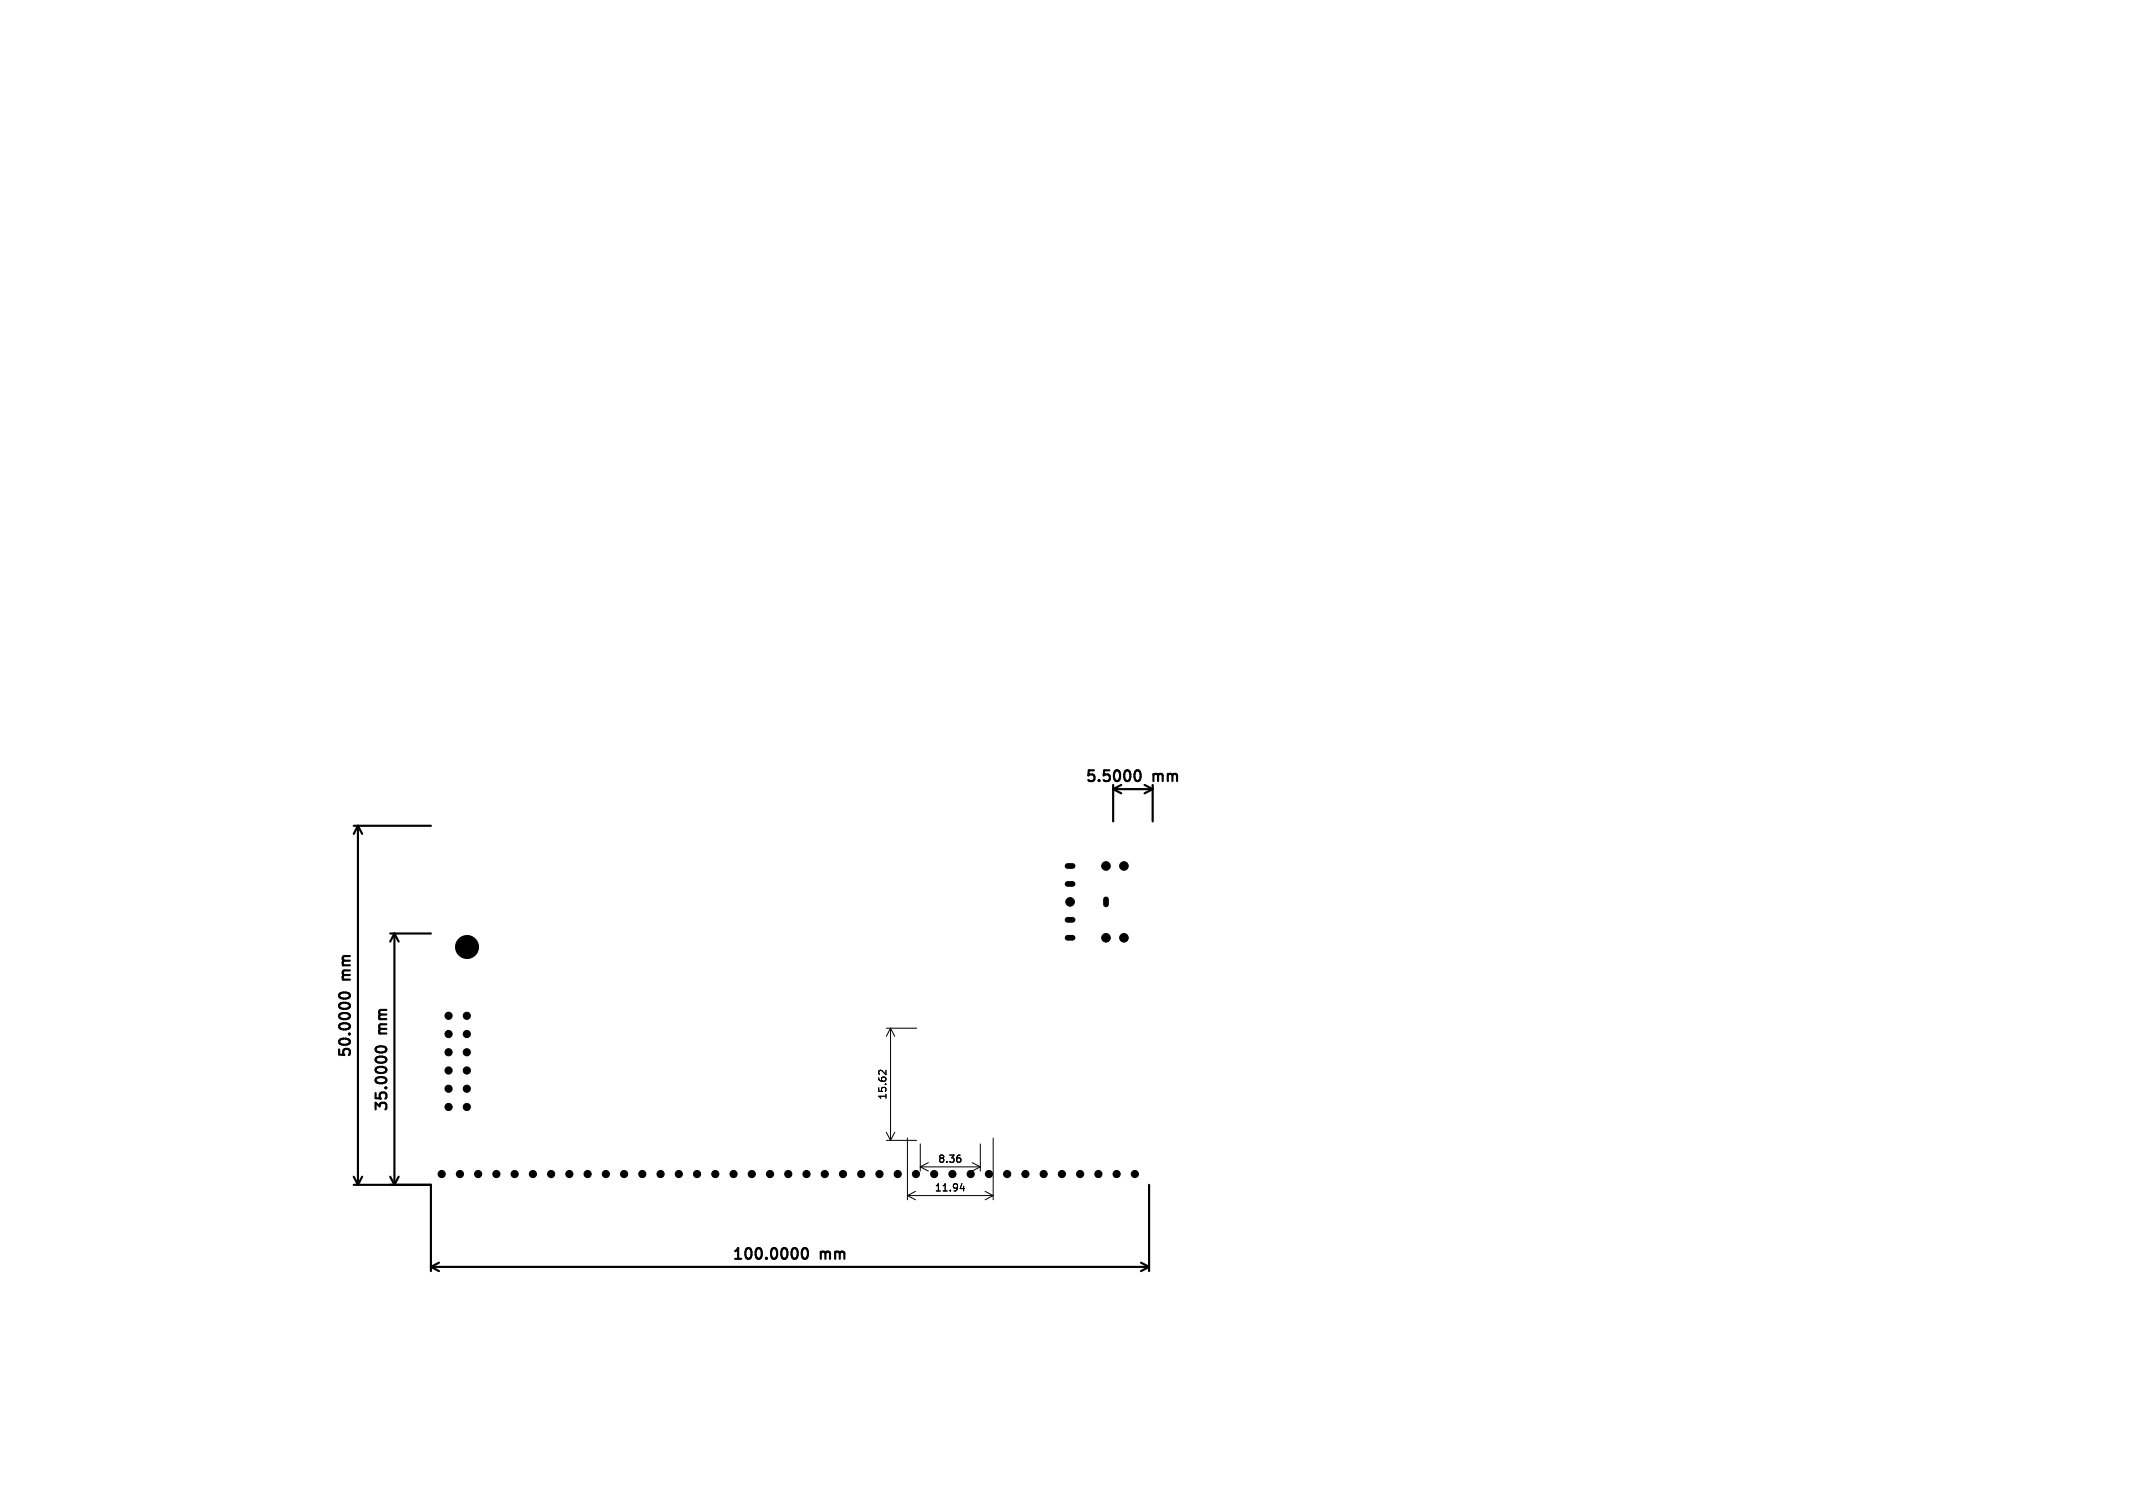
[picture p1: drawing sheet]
<svg xmlns="http://www.w3.org/2000/svg" width="297mm" height="210mm" viewBox="0 0 297 210" stroke-linecap="round" stroke-linejoin="round" font-family="sans-serif">
<defs><g id="words">
<g font-size="2.1">
<text x="150.9" y="109.3">5.5000</text>
<text x="160.5" y="109.3">mm</text>
<text x="49.2" y="136.5" transform="rotate(-90 49.2 136.5)">mm</text>
<text x="54.3" y="144" transform="rotate(-90 54.3 144)">mm</text>
<text x="49.2" y="147.5" transform="rotate(-90 49.2 147.5)">50.0000</text>
<text x="54.3" y="155" transform="rotate(-90 54.3 155)">35.0000</text>
<text x="101.8" y="175.8">100.0000</text>
<text x="114.2" y="175.8">mm</text>
</g>
<g font-size="1.4">
<text x="123.5" y="153.2" transform="rotate(-90 123.5 153.2)">15.62</text>
<text x="130.1" y="166.1">11.94</text>
<text x="130.6" y="162.1">8.36</text>
</g>
</g></defs>
<g fill="none" stroke="#000" stroke-width=".3">
<path d="M49.3 115h10.7M49.8 115v50M49.8 115l.6 1.1M49.8 115l-.5 1.1M155 109.3v5.1M158 107.8a.55 .55 0 0 1 .3-.5h.2a.94 .94 0 0 1 0 1.5h-.2a.55 .55 0 0 1-.3-.6M159.4 109.3l1.1 .6M160.5 109.3v5.1M160.5 109.9h-5.5l1.1 .6M160.5 109.9l-1.1 .6M47.3 138.4a1 1 0 0 1 1.4 .2v.1a.94 .94 0 0 1-1.5 0zM54.3 130h5.7"/>
<path d="M54.9 130v35M54.9 130l.6 1.1M54.9 130l-.6 1.1M52.4 145.9a1 1 0 0 1 1.4 .2v.1a.94 .94 0 0 1-1.5 0zM49.3 163.9l.5 1.1M49.3 165h10.7v12M50.4 163.9l-.6 1.1M54.3 163.9l.6 1.1M55.5 163.9l-.6 1.1M60 176.4h100M60 176.4l1.1 .6M61.1 175.8l-1.1 .6"/>
<path d="M111.8 174a.36 .36 0 0 1 .4-.2 .36 .36 0 0 1 .2 .3 .77 .77 0 0 1-.4 1.2 .91 .91 0 0 1-.2-1.3zM158.9 175.8l1.1 .6M160 165v12M160 176.4l-1.1 .6"/>
</g>
<g fill="none" stroke="#000" stroke-width=".14">
<path d="M123.4 149v.7l-.8-.7-.2 .1v.4M123.4 143.2h4.2M123.4 158.8h4.2M123.4 157.7l.6 1.1M124 143.2v15.6M124 143.2l.6 1.1M124 143.2l-.6 1.1M124.6 157.7l-.6 1.1M126.3 158.5v8.6M128.1 159.3v3.8M136.5 159.3v3.8M138.3 158.5v8.6"/>
<path d="M126.3 166.5h12M126.3 166.5l1.2 .6M127.5 165.9l-1.2 .6M128.1 162.5h8.4M128.1 162.5l1.2 .6M129.3 161.9l-1.2 .6M133.7 165.5h.6M133.7 161.3l.1 .1-.1 .4M134.2 165.2v.7M135.4 161.9l1.1 .6M136.5 162.5l-1.1 .6M137.2 165.9l1.1 .6"/>
<path d="M138.3 166.5l-1.1 .6"/>
</g>
<g fill="#000" stroke="#000" stroke-width=".14">
<circle cx="65" cy="131.9" r="1.6"/>
<circle cx="149" cy="125.6" r=".6"/>
<circle cx="154" cy="120.6" r=".6"/>
<circle cx="154" cy="130.6" r=".6"/>
<circle cx="156.5" cy="120.6" r=".6"/>
<circle cx="156.5" cy="130.6" r=".6"/>
<circle cx="62.5" cy="154.2" r=".5"/>
<circle cx="62.5" cy="141.5" r=".5"/>
<circle cx="62.5" cy="146.5" r=".5"/>
<circle cx="62.5" cy="149.1" r=".5"/>
<circle cx="62.5" cy="144" r=".5"/>
<circle cx="62.5" cy="151.6" r=".5"/>
<circle cx="65" cy="146.5" r=".5"/>
<circle cx="65" cy="151.6" r=".5"/>
<circle cx="65" cy="144" r=".5"/>
<circle cx="65" cy="154.2" r=".5"/>
<circle cx="65" cy="149.1" r=".5"/>
<circle cx="65" cy="141.5" r=".5"/>
<circle cx="61.5" cy="163.5" r=".5"/>
<circle cx="64" cy="163.5" r=".5"/>
<circle cx="66.6" cy="163.5" r=".5"/>
<circle cx="69.1" cy="163.5" r=".5"/>
<circle cx="71.7" cy="163.5" r=".5"/>
<circle cx="74.2" cy="163.5" r=".5"/>
<circle cx="76.7" cy="163.5" r=".5"/>
<circle cx="79.3" cy="163.5" r=".5"/>
<circle cx="81.8" cy="163.5" r=".5"/>
<circle cx="84.4" cy="163.5" r=".5"/>
<circle cx="86.9" cy="163.5" r=".5"/>
<circle cx="89.4" cy="163.5" r=".5"/>
<circle cx="92" cy="163.5" r=".5"/>
<circle cx="94.5" cy="163.5" r=".5"/>
<circle cx="97.1" cy="163.5" r=".5"/>
<circle cx="99.6" cy="163.5" r=".5"/>
<circle cx="102.1" cy="163.5" r=".5"/>
<circle cx="104.7" cy="163.5" r=".5"/>
<circle cx="107.2" cy="163.5" r=".5"/>
<circle cx="109.8" cy="163.5" r=".5"/>
<circle cx="112.3" cy="163.5" r=".5"/>
<circle cx="114.8" cy="163.5" r=".5"/>
<circle cx="117.4" cy="163.5" r=".5"/>
<circle cx="119.9" cy="163.5" r=".5"/>
<circle cx="122.5" cy="163.5" r=".5"/>
<circle cx="125" cy="163.5" r=".5"/>
<circle cx="127.5" cy="163.5" r=".5"/>
<circle cx="130.1" cy="163.5" r=".5"/>
<circle cx="132.6" cy="163.5" r=".5"/>
<circle cx="135.2" cy="163.5" r=".5"/>
<circle cx="137.7" cy="163.5" r=".5"/>
<circle cx="140.2" cy="163.5" r=".5"/>
<circle cx="142.8" cy="163.5" r=".5"/>
<circle cx="145.3" cy="163.5" r=".5"/>
<circle cx="147.9" cy="163.5" r=".5"/>
<circle cx="150.4" cy="163.5" r=".5"/>
<circle cx="152.9" cy="163.5" r=".5"/>
<circle cx="155.5" cy="163.5" r=".5"/>
<circle cx="158" cy="163.5" r=".5"/>
</g>
<path d="M148.6 130.6h.7M148.6 128.1h.7M148.6 120.6h.7M148.6 123.1h.7M154 125.3v.7" fill="none" stroke="#000" stroke-width=".8"/>
<use href="#words"/>
</svg>
